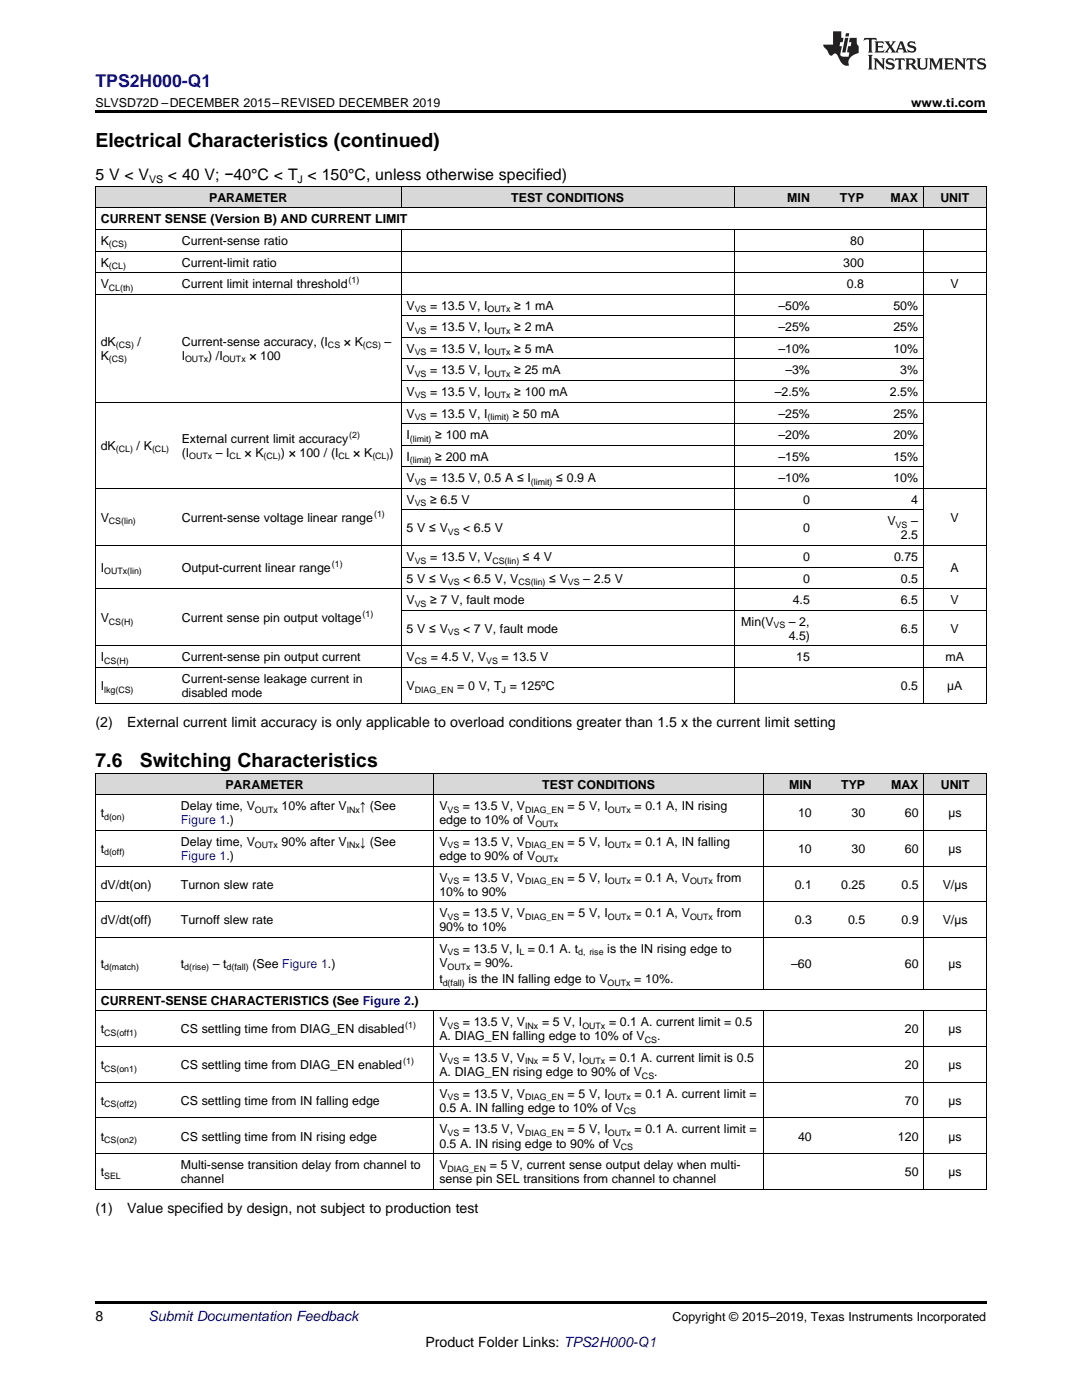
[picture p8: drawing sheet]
<svg xmlns="http://www.w3.org/2000/svg" width="216mm" height="279mm" viewBox="0 0 216 279" stroke-linecap="round" stroke-linejoin="round" font-family="sans-serif">
<defs><g id="words">
<g font-size="3.9">
<text x="19" y="29.3">Electrical Characteristics (continued)</text>
<text x="19" y="153.1">7.6</text>
<text x="27.9" y="153.1">Switching Characteristics</text>
</g>
<text font-size="3.5" fill="#00f" x="19" y="17.3">TPS2H000-Q1</text>
<g font-size="3.2">
<text x="19" y="36">5 V &lt; V</text>
<text x="33.5" y="36">&lt; 40 V; −40°C &lt; T &lt; 150°C, unless otherwise specified)</text>
</g>
<g font-size="2.8">
<text x="19" y="145">(2)</text>
<text x="25.4" y="145">External current limit accuracy is only applicable to overload conditions greater than 1.5 x the current limit setting</text>
<text x="19" y="242">(1)</text>
<text x="25.4" y="242">Value specified by design, not subject to production test</text>
<text x="19" y="263.6">8</text>
<text x="84.9" y="268.9">Product Folder Links: TPS2H000-Q1</text>
</g>
<text font-size="2.8" fill="#0000c8" x="29.6" y="263.6">Submit Documentation Feedback</text>
<g font-size="2.5">
<text x="19" y="21.4">SLVSD72D –DECEMBER 2015–REVISED DECEMBER 2019</text>
<text x="181.8" y="21.4">www.ti.com</text>
<text x="41.7" y="40.3">PARAMETER</text>
<text x="102" y="40.3">TEST CONDITIONS</text>
<text x="157.1" y="40.3">MIN</text>
<text x="167.6" y="40.3">TYP</text>
<text x="177.7" y="40.3">MAX</text>
<text x="187.6" y="40.3">UNIT</text>
<text x="20.1" y="44.6">CURRENT SENSE (Version B) AND CURRENT LIMIT</text>
<text x="20.1" y="48.9">K</text>
<text x="20.1" y="53.2">K</text>
<text x="36.3" y="48.9">Current-sense ratio</text>
<text x="36.3" y="53.2">Current-limit ratio</text>
<text x="168.3" y="53.2">300</text>
<text x="169.7" y="48.9">80</text>
<text x="20.1" y="57.5">V</text>
<text x="36.3" y="57.5">Current limit internal threshold</text>
<text x="169" y="57.5">0.8</text>
<text x="189.7" y="57.5">V</text>
<text x="81.1" y="61.8">V</text>
<text x="85.8" y="61.8">= 13.5 V, I</text>
<text x="102.6" y="61.8">≥ 1 mA</text>
<text x="155.3" y="61.8">–50%</text>
<text x="178.3" y="61.8">50%</text>
<text x="20.1" y="69">dK</text>
<text x="20.1" y="71.8">K</text>
<text x="27.4" y="69">/</text>
<text x="36.3" y="69">Current-sense accuracy, (I</text>
<text x="36.3" y="71.8">I</text>
<text x="41.5" y="71.8">) /I</text>
<text x="49.8" y="71.8">× 100</text>
<text x="68.6" y="69">× K</text>
<text x="76.7" y="69">–</text>
<text x="81.1" y="66.1">V</text>
<text x="81.1" y="70.4">V</text>
<text x="85.8" y="66.1">= 13.5 V, I</text>
<text x="85.8" y="70.4">= 13.5 V, I</text>
<text x="102.6" y="66.1">≥ 2 mA</text>
<text x="102.6" y="70.4">≥ 5 mA</text>
<text x="155.3" y="66.1">–25%</text>
<text x="155.3" y="70.4">–10%</text>
<text x="178.3" y="66.1">25%</text>
<text x="178.3" y="70.4">10%</text>
<text x="81.1" y="74.7">V</text>
<text x="85.8" y="74.7">= 13.5 V, I</text>
<text x="102.6" y="74.7">≥ 25 mA</text>
<text x="156.7" y="74.7">–3%</text>
<text x="179.6" y="74.7">3%</text>
<text x="81.1" y="79">V</text>
<text x="81.1" y="83.3">V</text>
<text x="85.8" y="79">= 13.5 V, I</text>
<text x="85.8" y="83.3">= 13.5 V, I</text>
<text x="102.3" y="83.3">≥ 50 mA</text>
<text x="102.6" y="79">≥ 100 mA</text>
<text x="154.6" y="79">–2.5%</text>
<text x="155.3" y="83.3">–25%</text>
<text x="177.6" y="79">2.5%</text>
<text x="178.3" y="83.3">25%</text>
<text x="20.1" y="89.8">dK</text>
<text x="27.3" y="89.8">/ K</text>
<text x="36.3" y="88.4">External current limit accuracy</text>
<text x="81.1" y="87.6">I</text>
<text x="86.9" y="87.6">≥ 100 mA</text>
<text x="155.3" y="87.6">–20%</text>
<text x="178.3" y="87.6">20%</text>
<text x="36.3" y="91.2">(I</text>
<text x="43.1" y="91.2">– I</text>
<text x="48.8" y="91.2">× K</text>
<text x="56" y="91.2">) × 100 / (I</text>
<text x="70.5" y="91.2">× K</text>
<text x="77.7" y="91.2">)</text>
<text x="81.1" y="91.9">I</text>
<text x="86.9" y="91.9">≥ 200 mA</text>
<text x="155.3" y="91.9">–15%</text>
<text x="178.3" y="91.9">15%</text>
<text x="81.1" y="96.2">V</text>
<text x="81.1" y="100.5">V</text>
<text x="85.8" y="96.2">= 13.5 V, 0.5 A ≤ I</text>
<text x="85.8" y="100.5">≥ 6.5 V</text>
<text x="111" y="96.2">≤ 0.9 A</text>
<text x="155.3" y="96.2">–10%</text>
<text x="160.3" y="100.5">0</text>
<text x="178.3" y="96.2">10%</text>
<text x="181.8" y="100.5">4</text>
<text x="20.1" y="104.1">V</text>
<text x="36.3" y="104.1">Current-sense voltage linear range</text>
<text x="81.1" y="106.3">5 V ≤ V</text>
<text x="92.4" y="106.3">&lt; 6.5 V</text>
<text x="160.3" y="106.3">0</text>
<text x="177.1" y="104.8">V</text>
<text x="179.8" y="107.7">2.5</text>
<text x="181.8" y="104.8">–</text>
<text x="189.7" y="104.1">V</text>
<text x="81.1" y="112">V</text>
<text x="85.8" y="112">= 13.5 V, V</text>
<text x="104.4" y="112">≤ 4 V</text>
<text x="160.3" y="112">0</text>
<text x="178.4" y="112">0.75</text>
<text x="20.1" y="114.1">I</text>
<text x="36.3" y="114.1">Output-current linear range</text>
<text x="81.1" y="116.3">5 V ≤ V</text>
<text x="92.4" y="116.3">&lt; 6.5 V, V</text>
<text x="109.6" y="116.3">≤ V</text>
<text x="116.4" y="116.3">– 2.5 V</text>
<text x="160.3" y="116.3">0</text>
<text x="179.8" y="116.3">0.5</text>
<text x="189.7" y="114.1">A</text>
<text x="20.1" y="124.1">V</text>
<text x="36.3" y="124.1">Current sense pin output voltage</text>
<text x="81.1" y="120.6">V</text>
<text x="85.8" y="120.6">≥ 7 V, fault mode</text>
<text x="147.9" y="124.9">Min(V</text>
<text x="157.4" y="124.9">– 2,</text>
<text x="158.2" y="120.6">4.5</text>
<text x="179.8" y="120.6">6.5</text>
<text x="189.7" y="120.6">V</text>
<text x="81.1" y="126.3">5 V ≤ V</text>
<text x="92.4" y="126.3">&lt; 7 V, fault mode</text>
<text x="157.4" y="127.7">4.5)</text>
<text x="179.8" y="126.3">6.5</text>
<text x="189.7" y="126.3">V</text>
<text x="20.1" y="132">I</text>
<text x="20.1" y="137.7">I</text>
<text x="36.3" y="132">Current-sense pin output current</text>
<text x="36.3" y="136.3">Current-sense leakage current in</text>
<text x="81.1" y="132">V</text>
<text x="81.1" y="137.7">V</text>
<text x="85.9" y="132">= 4.5 V, V</text>
<text x="91.2" y="137.7">= 0 V, T = 125ºC</text>
<text x="100.1" y="132">= 13.5 V</text>
<text x="158.9" y="132">15</text>
<text x="179.8" y="137.7">0.5</text>
<text x="188.7" y="132">mA</text>
<text x="189" y="137.7">µA</text>
<text x="36.3" y="139.1">disabled mode</text>
<text x="36.1" y="161.7">Delay time, V</text>
<text x="45" y="157.4">PARAMETER</text>
<text x="56.2" y="161.7">10% after V</text>
<text x="71.8" y="161.7">↑ (See</text>
<text x="87.7" y="161.7">V</text>
<text x="92.4" y="161.7">= 13.5 V, V</text>
<text x="108.2" y="157.4">TEST CONDITIONS</text>
<text x="113.2" y="161.7">= 5 V, I</text>
<text x="126.6" y="161.7">= 0.1 A, IN rising</text>
<text x="157.5" y="157.4">MIN</text>
<text x="167.9" y="157.4">TYP</text>
<text x="177.8" y="157.4">MAX</text>
<text x="187.7" y="157.4">UNIT</text>
<text x="20.1" y="163.1">t</text>
<text x="87.7" y="164.5">edge to 10% of V</text>
<text x="159.2" y="163.1">10</text>
<text x="169.9" y="163.1">30</text>
<text x="180.6" y="163.1">60</text>
<text x="189.3" y="163.1">µs</text>
<text x="20.1" y="170.2">t</text>
<text x="36.1" y="168.8">Delay time, V</text>
<text x="56.2" y="168.8">90% after V</text>
<text x="71.8" y="168.8">↓ (See</text>
<text x="87.7" y="168.8">V</text>
<text x="87.7" y="171.6">edge to 90% of V</text>
<text x="92.4" y="168.8">= 13.5 V, V</text>
<text x="113.2" y="168.8">= 5 V, I</text>
<text x="126.6" y="168.8">= 0.1 A, IN falling</text>
<text x="159.2" y="170.2">10</text>
<text x="169.9" y="170.2">30</text>
<text x="180.6" y="170.2">60</text>
<text x="189.3" y="170.2">µs</text>
<text x="20.1" y="177.3">dV/dt(on)</text>
<text x="36.1" y="177.3">Turnon slew rate</text>
<text x="87.7" y="175.9">V</text>
<text x="87.7" y="178.8">10% to 90%</text>
<text x="92.4" y="175.9">= 13.5 V, V</text>
<text x="113.2" y="175.9">= 5 V, I</text>
<text x="126.6" y="175.9">= 0.1 A, V</text>
<text x="143" y="175.9">from</text>
<text x="158.6" y="177.3">0.1</text>
<text x="167.9" y="177.3">0.25</text>
<text x="179.9" y="177.3">0.5</text>
<text x="188.1" y="177.3">V/µs</text>
<text x="20.1" y="184.5">dV/dt(off)</text>
<text x="36.1" y="184.5">Turnoff slew rate</text>
<text x="87.7" y="183.1">V</text>
<text x="87.7" y="185.9">90% to 10%</text>
<text x="92.4" y="183.1">= 13.5 V, V</text>
<text x="113.2" y="183.1">= 5 V, I</text>
<text x="126.6" y="183.1">= 0.1 A, V</text>
<text x="143" y="183.1">from</text>
<text x="158.6" y="184.5">0.3</text>
<text x="169.2" y="184.5">0.5</text>
<text x="179.9" y="184.5">0.9</text>
<text x="188.1" y="184.5">V/µs</text>
<text x="87.7" y="190.2">V</text>
<text x="92.3" y="190.2">= 13.5 V, I = 0.1 A. t</text>
<text x="121.2" y="190.2">is the IN rising edge to</text>
<text x="20.1" y="193.2">t</text>
<text x="36.1" y="193.2">t</text>
<text x="42.5" y="193.2">– t</text>
<text x="50.4" y="193.2">(See Figure 1.)</text>
<text x="87.7" y="193">V</text>
<text x="87.7" y="196.2">t</text>
<text x="93.5" y="196.2">is the IN falling edge to V</text>
<text x="94.6" y="193">= 90%.</text>
<text x="126.6" y="196.2">= 10%.</text>
<text x="157.9" y="193.2">–60</text>
<text x="180.6" y="193.2">60</text>
<text x="189.3" y="193.2">µs</text>
<text x="20.1" y="200.5">CURRENT-SENSE CHARACTERISTICS (See Figure 2.)</text>
<text x="20.1" y="206.2">t</text>
<text x="36.1" y="206.2">CS settling time from DIAG_EN disabled</text>
<text x="87.7" y="204.8">V</text>
<text x="87.7" y="207.6">A. DIAG_EN falling edge to 10% of V</text>
<text x="92.4" y="204.8">= 13.5 V, V</text>
<text x="108.2" y="204.8">= 5 V, I</text>
<text x="121.5" y="204.8">= 0.1 A. current limit = 0.5</text>
<text x="131.1" y="207.6">.</text>
<text x="180.6" y="206.2">20</text>
<text x="189.3" y="206.2">µs</text>
<text x="20.1" y="213.4">t</text>
<text x="36.1" y="213.4">CS settling time from DIAG_EN enabled</text>
<text x="87.7" y="211.9">V</text>
<text x="87.7" y="214.8">A. DIAG_EN rising edge to 90% of V</text>
<text x="92.4" y="211.9">= 13.5 V, V</text>
<text x="108.2" y="211.9">= 5 V, I</text>
<text x="121.5" y="211.9">= 0.1 A. current limit is 0.5</text>
<text x="130.5" y="214.8">.</text>
<text x="180.6" y="213.4">20</text>
<text x="189.3" y="213.4">µs</text>
<text x="20.1" y="220.5">t</text>
<text x="36.1" y="220.5">CS settling time from IN falling edge</text>
<text x="87.7" y="219.1">V</text>
<text x="87.7" y="221.9">0.5 A. IN falling edge to 10% of V</text>
<text x="92.4" y="219.1">= 13.5 V, V</text>
<text x="113.2" y="219.1">= 5 V, I</text>
<text x="126.6" y="219.1">= 0.1 A. current limit =</text>
<text x="180.6" y="220.5">70</text>
<text x="189.3" y="220.5">µs</text>
<text x="20.1" y="227.6">t</text>
<text x="36.1" y="227.6">CS settling time from IN rising edge</text>
<text x="87.7" y="226.2">V</text>
<text x="92.4" y="226.2">= 13.5 V, V</text>
<text x="113.2" y="226.2">= 5 V, I</text>
<text x="126.6" y="226.2">= 0.1 A. current limit =</text>
<text x="159.2" y="227.6">40</text>
<text x="179.2" y="227.6">120</text>
<text x="189.3" y="227.6">µs</text>
<text x="36.1" y="233.3">Multi-sense transition delay from channel to</text>
<text x="87.7" y="229">0.5 A. IN rising edge to 90% of V</text>
<text x="87.7" y="233.3">V</text>
<text x="97.8" y="233.3">= 5 V, current sense output delay when multi-</text>
<text x="20.1" y="234.7">t</text>
<text x="36.1" y="236.1">channel</text>
<text x="87.7" y="236.1">sense pin SEL transitions from channel to channel</text>
<text x="180.6" y="234.7">50</text>
<text x="189.3" y="234.7">µs</text>
<text x="134.2" y="263.6">Copyright © 2015–2019, Texas Instruments Incorporated</text>
</g>
<g font-size="2.5" fill="#00f">
<text x="36.1" y="164.5">Figure 1.)</text>
<text x="36.1" y="171.6">Figure 1.)</text>
</g>
<g font-size="2.1">
<text x="29.7" y="36.6">VS</text>
<text x="59.4" y="36.6">J</text>
</g>
<g font-size="1.8">
<text x="21.7" y="49.4">(CS)</text>
<text x="21.7" y="53.7">(CL)</text>
<text x="21.7" y="58">CL(th)</text>
<text x="69.6" y="56.5">(1)</text>
<text x="82.8" y="62.3">VS</text>
<text x="97.3" y="62.3">OUTx</text>
<text x="23.1" y="69.5">(CS)</text>
<text x="65.4" y="69.5">CS</text>
<text x="72.4" y="69.5">(CS)</text>
<text x="82.8" y="66.6">VS</text>
<text x="82.8" y="70.9">VS</text>
<text x="97.3" y="66.6">OUTx</text>
<text x="97.3" y="70.9">OUTx</text>
<text x="21.7" y="72.3">(CS)</text>
<text x="36.9" y="72.3">OUTx</text>
<text x="44.4" y="72.3">OUTx</text>
<text x="82.8" y="75.2">VS</text>
<text x="97.3" y="75.2">OUTx</text>
<text x="82.8" y="79.5">VS</text>
<text x="82.8" y="83.8">VS</text>
<text x="97.3" y="79.5">OUTx</text>
<text x="97.3" y="83.8">(limit)</text>
<text x="69.7" y="87.4">(2)</text>
<text x="81.8" y="88.1">(limit)</text>
<text x="23.1" y="90.3">(CL)</text>
<text x="30.3" y="90.3">(CL)</text>
<text x="37.7" y="91.7">OUTx</text>
<text x="45.8" y="91.7">CL</text>
<text x="52.6" y="91.7">(CL)</text>
<text x="67.5" y="91.7">CL</text>
<text x="74.3" y="91.7">(CL)</text>
<text x="81.8" y="92.4">(limit)</text>
<text x="82.8" y="96.7">VS</text>
<text x="82.8" y="101">VS</text>
<text x="105.9" y="96.7">(limit)</text>
<text x="21.7" y="104.6">CS(lin)</text>
<text x="74.7" y="103.1">(1)</text>
<text x="89.4" y="106.8">VS</text>
<text x="178.7" y="105.3">VS</text>
<text x="66.2" y="113.1">(1)</text>
<text x="82.8" y="112.5">VS</text>
<text x="98.2" y="112.5">CS(lin)</text>
<text x="20.8" y="114.6">OUTx(lin)</text>
<text x="89.4" y="116.8">VS</text>
<text x="103.5" y="116.8">CS(lin)</text>
<text x="113.3" y="116.8">VS</text>
<text x="21.7" y="124.6">CS(H)</text>
<text x="72.4" y="123.2">(1)</text>
<text x="82.8" y="121.1">VS</text>
<text x="154.3" y="125.4">VS</text>
<text x="89.4" y="126.8">VS</text>
<text x="20.8" y="132.5">CS(H)</text>
<text x="82.8" y="132.5">CS</text>
<text x="97" y="132.5">VS</text>
<text x="20.8" y="138.2">lkg(CS)</text>
<text x="82.8" y="138.2">DIAG_EN</text>
<text x="100.1" y="138.2">J</text>
<text x="20.8" y="163.6">d(on)</text>
<text x="50.9" y="162.2">OUTx</text>
<text x="69.2" y="162.2">INx</text>
<text x="89.3" y="162.2">VS</text>
<text x="104.8" y="162.2">DIAG_EN</text>
<text x="106.8" y="165">OUTx</text>
<text x="121.3" y="162.2">OUTx</text>
<text x="20.8" y="170.7">d(off)</text>
<text x="50.9" y="169.3">OUTx</text>
<text x="69.2" y="169.3">INx</text>
<text x="89.3" y="169.3">VS</text>
<text x="104.8" y="169.3">DIAG_EN</text>
<text x="106.8" y="172.1">OUTx</text>
<text x="121.3" y="169.3">OUTx</text>
<text x="89.3" y="176.4">VS</text>
<text x="104.8" y="176.4">DIAG_EN</text>
<text x="121.3" y="176.4">OUTx</text>
<text x="137.7" y="176.4">OUTx</text>
<text x="89.3" y="183.6">VS</text>
<text x="104.8" y="183.6">DIAG_EN</text>
<text x="121.3" y="183.6">OUTx</text>
<text x="137.7" y="183.6">OUTx</text>
<text x="89.3" y="190.7">VS</text>
<text x="103.7" y="190.7">L</text>
<text x="115.4" y="190.7">d, rise</text>
<text x="20.8" y="193.7">d(match)</text>
<text x="36.8" y="193.7">d(rise)</text>
<text x="45.2" y="193.7">d(fall)</text>
<text x="88.3" y="196.7">d(fall)</text>
<text x="89.3" y="193.5">OUTx</text>
<text x="121.2" y="196.7">OUTx</text>
<text x="20.8" y="206.7">CS(off1)</text>
<text x="80.9" y="205.2">(1)</text>
<text x="89.3" y="205.3">VS</text>
<text x="104.8" y="205.3">INx</text>
<text x="116.2" y="205.3">OUTx</text>
<text x="128.7" y="208.1">CS</text>
<text x="20.8" y="213.9">CS(on1)</text>
<text x="80.5" y="212.4">(1)</text>
<text x="89.3" y="212.4">VS</text>
<text x="104.8" y="212.4">INx</text>
<text x="116.2" y="212.4">OUTx</text>
<text x="128.1" y="215.3">CS</text>
<text x="20.8" y="221">CS(off2)</text>
<text x="89.3" y="219.6">VS</text>
<text x="104.8" y="219.6">DIAG_EN</text>
<text x="121.3" y="219.6">OUTx</text>
<text x="89.3" y="226.7">VS</text>
<text x="104.8" y="226.7">DIAG_EN</text>
<text x="121.3" y="226.7">OUTx</text>
<text x="124.5" y="222.4">CS</text>
<text x="20.8" y="228.1">CS(on2)</text>
<text x="89.3" y="233.8">DIAG_EN</text>
<text x="123.9" y="229.5">CS</text>
<text x="20.8" y="235.2">SEL</text>
</g>
</g></defs>
<g fill="#d8d8d8">
<path d="M19 154.3h16v4.3h-16z"/>
<path d="M35 154.3h51.6v4.3h-51.6z"/>
<path d="M86.6 154.3h65.8v4.3h-65.8z"/>
<path d="M152.4 154.3h10.7v4.3h-10.7z"/>
<path d="M163.1 154.3h10.6v4.3h-10.6z"/>
<path d="M173.7 154.3h10.7v4.3h-10.7z"/>
<path d="M184.4 154.3h12.4v4.3h-12.4z"/>
<path d="M19 37.3h16.2v4.3h-16.2z"/>
<path d="M35.2 37.3h44.9v4.3h-44.9z"/>
<path d="M80.1 37.3h66.4v4.3h-66.4z"/>
<path d="M146.5 37.3h16.2v4.3h-16.2z"/>
<path d="M162.7 37.3h10.8v4.3h-10.8z"/>
<path d="M173.5 37.3h10.8v4.3h-10.8z"/>
<path d="M184.3 37.3h12.5v4.3h-12.5z"/>
</g>
<path d="M19 22h177.8v.5h-177.8zM19 259.7h177.8v.5h-177.8z" fill="#000"/>
<g fill="none" stroke="#000" stroke-width=".2">
<path d="M19 37.2h177.8M19.1 37.2v103.2M80 37.2v4.4M146.5 37.2v4.4M184.2 37.2v4.4M196.8 37.2v103.2M19 58.7h177.8M19 54.4h177.8M19 50.1h177.8M19 45.8h177.8M19 41.5h177.8M80 45.9v94.5"/>
<path d="M146.5 45.9v94.5M184.2 45.9v94.5M80.1 75.9h104.2M80.1 71.6h104.2M80.1 67.3h104.2M80.1 63h104.2M19 97.5h177.8M19 80.2h177.8M80.1 93.2h104.2M80.1 88.8h104.2M80.1 84.5h104.2M19 117.5h177.8"/>
<path d="M19 108.9h177.8M80.1 113.2h104.2M80.1 101.8h104.2M19 133.2h177.8M19 128.9h177.8M80.1 121.8h116.7M19 154.3h177.8v83.1M19 158.6h177.8M19 140.4h177.8M19.1 154.3v83.1M86.6 154.3v43.2M152.3 154.3v43.2"/>
<path d="M184.3 154.3v43.2M19 180h177.8M19 172.8h177.8M19 165.7h177.8M19 197.4h177.8M19 187.1h177.8M19 216h177.8M19 208.9h177.8M19 201.7h177.8M86.6 201.8v35.6M152.3 201.8v35.6M184.3 201.8v35.6"/>
<path d="M19 237.4h177.8M19 230.2h177.8M19 223.1h177.8"/>
</g>
<g fill="#231f20">
<path d="M172.5 7.6l-.1 .5 .4-.2h.6v.1v2.1l-.2 .4h.9l-.2-.4v-2.1l.1-.1h.5l.5 .2-.2-.5zM174.5 8.3l.2 .3v1.5l-.2 .4h1.8l.2-.6a1.04 1.04 0 0 1-1.3 .2v-.7h.6l.3 .2v-.6l-.3 .2h-.6v-.6l.8-.1 .4 .3-.2-.5zM176.5 8.3l.9 1.1-.9 1.1h.8l-.2-.2 .4-.7 .5 .7-.2 .2h1.5l-.2-.2 .2-.4h.9l.1 .4-.2 .2h1l-.3-.3-.7-1.9h-.5l-.9 2-.8-1 .9-1h-.8l.1 .3-.4 .5-.3-.6 .1-.2zM179.7 8.6l.4 1h-.7zM181.3 8.4a.63 .63 0 0 0-.2 .7 .63 .63 0 0 0 .6 .4l.6 .2 .1 .2a.75 .75 0 0 1-.7 .4 .75 .75 0 0 1-.6-.5l.1 .7 .1-.1a1.11 1.11 0 0 0 1.5-.6 1.13 1.13 0 0 0-1.2-.8l-.1-.4a1.04 1.04 0 0 1 1.2 .2l-.2-.5-.2 .1-.4-.2zM173.2 10.9l.2 .4v2.2l-.2 .4h1l-.3-.4v-2.2l.3-.4zM174.3 11.6l.3 .4v1.5l-.3 .4h.8l-.2-.4v-1.3l1.5 1.7v-1.9l.2-.4h-.7l.2 .4v.9l-1.1-1.3zM177 11.8a.62 .62 0 0 0-.2 .7 .62 .62 0 0 0 .6 .4l.6 .1 .1 .3a.76 .76 0 0 1-.7 .3 .76 .76 0 0 1-.7-.4l.2 .7 .1-.1a1.11 1.11 0 0 0 1.5-.6 1.13 1.13 0 0 0-1.2-.8l-.1-.4a1.04 1.04 0 0 1 1.2 .2l-.2-.6-.2 .1-.5-.1zM178.7 11.6l-.2 .6a.61 .61 0 0 1 .8-.3v1.6l-.2 .4h.9l-.2-.4v-1.6a.63 .63 0 0 1 .7 .3l-.1-.6zM180.6 11.6l.3 .4v1.5l-.3 .4h1l-.2-.2-.1-.8 .6 .2a.76 .76 0 0 0 1.2 .7l-1-1a.58 .58 0 0 0 .6-.5 .58 .58 0 0 0-.5-.6zM181.4 11.9h.1a.45 .45 0 0 1 .5 .1 .45 .45 0 0 1 .1 .5l-.8 .2zM182.9 11.6l.2 .2a2.17 2.17 0 0 0 .3 1.9 .99 .99 0 0 0 1.6-.6v-1.1l.2-.4h-.7l.2 .2a1.92 1.92 0 0 1-.2 1.8 .6 .6 0 0 1-.9-.5v-1.1l.2-.4zM185.4 11.6l.2 .4v1.5l-.2 .4h.7l-.2-.4v-1.4l.8 1.8 .8-1.8v1.4l-.2 .4h.9l-.2-.4v-1.5l.2-.4h-.8l-.6 1.5-.6-1.5zM188.4 11.6l.2 .4v1.5l-.2 .4h1.8l.1-.6a1.04 1.04 0 0 1-1.2 .1v-.6h.5l.4 .2v-.6l-.4 .2h-.5v-.7h.8l.3 .3-.1-.6zM190.5 11.6l.2 .4v1.5l-.2 .4h.7l-.2-.4v-1.3l1.5 1.7v-1.9l.2-.4h-.7l.2 .4v.9l-1.1-1.3zM192.9 11.6l-.1 .6a.61 .61 0 0 1 .7-.3l.1 1.6-.3 .4h1l-.3-.4 .1-1.6a.63 .63 0 0 1 .7 .3l-.1-.6zM195.2 11.8a.62 .62 0 0 0-.2 .7 .62 .62 0 0 0 .6 .4l.6 .1 .1 .3a.76 .76 0 0 1-.7 .3 .76 .76 0 0 1-.6-.4l.1 .7 .1-.1a1.11 1.11 0 0 0 1.6-.6 1.13 1.13 0 0 0-1.3-.8l-.1-.4a1.04 1.04 0 0 1 1.2 .2l-.1-.6-.2 .1-.5-.1z"/>
<path d="M166.2 6.3v2.6h-1.9v.4l.8 .9a.91 .91 0 0 0 1 .8 .56 .56 0 0 1 .5-.3 .56 .56 0 0 1 .5 .3l.4 .8a1.53 1.53 0 0 0 1.9 1.2 1.54 1.54 0 0 1 1-2.1l.9-.3v-1.4a1.52 1.52 0 0 1-.4-1.6h-1.3l-.2 .8h.5l-.2 .8h-.5l-.1 1v.2l.4 .1-.2 .8a1.93 1.93 0 0 1-1.6-.3l.3-1.8h-.5l.2-.8h.4l.2-.8h-.4v-1.3zM168.6 7.6l-.6 2.9h.7l.6-2.9zM168.8 6.6l-.1 .7h.6l.2-.7z"/>
</g>
<use href="#words"/>
</svg>
